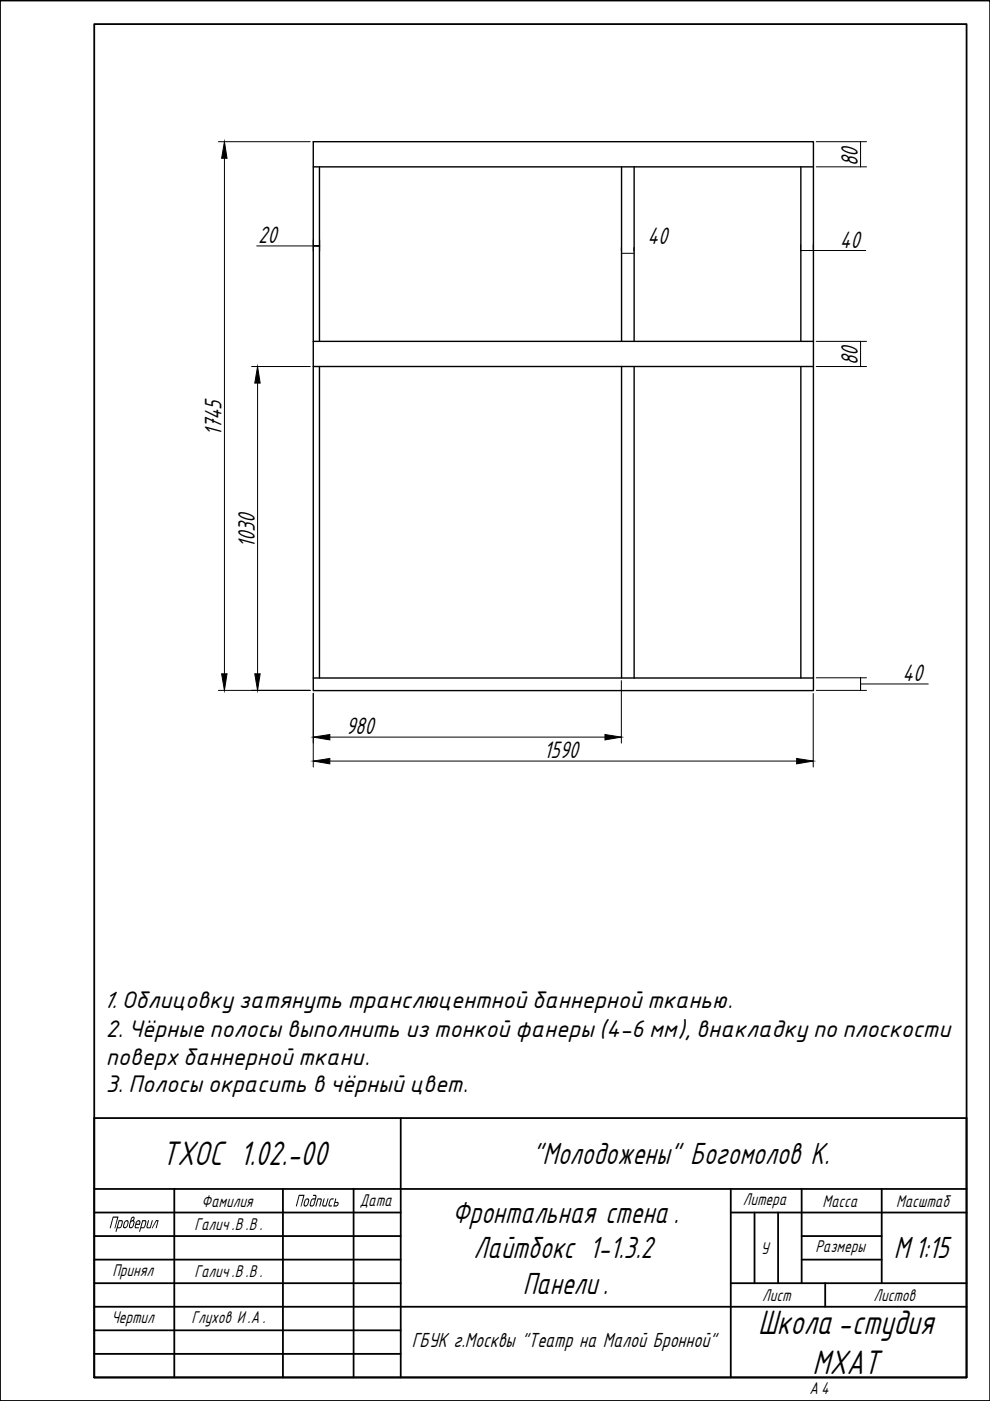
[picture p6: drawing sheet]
<svg xmlns="http://www.w3.org/2000/svg" width="210mm" height="297mm" viewBox="0 0 210 297" stroke-linecap="round" stroke-linejoin="round" font-family="sans-serif">
<defs><g id="words">
<g font-size="8">
<text x="34.3" y="247.1">ТХОС 1.02.-00</text>
<text x="160.7" y="282.9">Школа-студия</text>
<text x="172.3" y="291.2">МХАТ</text>
</g>
<g font-size="7.2">
<text x="112.9" y="246.8">&quot;Молодожены&quot; Богомолов К.</text>
<text x="95.9" y="259.3">Фронтальная стена.</text>
<text x="100.4" y="266.8">Лайтбокс 1-1.3.2</text>
<text x="189.5" y="266.8">М1:15</text>
<text x="110.8" y="274.3">Панели.</text>
</g>
<g font-size="5.6">
<text x="181.9" y="35.2" transform="rotate(-90 181.9 35.2)">80</text>
<text x="54.7" y="51.5">20</text>
<text x="137.3" y="51.8">40</text>
<text x="178.1" y="52.5">40</text>
<text x="181.9" y="77.5" transform="rotate(-90 181.9 77.5)">80</text>
<text x="46.9" y="92.4" transform="rotate(-90 46.9 92.4)">1745</text>
<text x="54" y="116.1" transform="rotate(-90 54 116.1)">1030</text>
<text x="191.3" y="144.4">40</text>
<text x="73.4" y="155.7">980</text>
<text x="115.3" y="160.8">1590</text>
</g>
<g font-size="4.9">
<text x="21.8" y="213.8">1. Облицовку затянуть транслюцентной баннерной тканью.</text>
<text x="22.4" y="219.9">2. Чёрные полосы выполнить из тонкой фанеры (4-6 мм), внакладку по плоскости</text>
<text x="22.4" y="225.7">поверх баннерной ткани.</text>
<text x="22.4" y="231.6">3. Полосы окрасить в чёрный цвет.</text>
</g>
<text font-size="4.8" x="87.3" y="285.6">ГБУК г.Москвы &quot;Театр на Малой Бронной&quot;</text>
<g font-size="4">
<text x="42.8" y="255.8">Фамилия</text>
<text x="62.5" y="255.8">Подпись</text>
<text x="76.3" y="255.6">Дата</text>
<text x="157.5" y="255.4">Литера</text>
<text x="174.4" y="255.8">Масса</text>
<text x="190" y="255.8">Масштаб</text>
<text x="23" y="260.4">Проверил</text>
<text x="41.2" y="260.8">Галич.В .В .</text>
<text x="161.3" y="265.8">У</text>
<text x="172.9" y="265.5">Размеры</text>
<text x="23.8" y="270.5">Принял</text>
<text x="41.2" y="270.8">Галич.В .В .</text>
<text x="161.6" y="275.8">Лист</text>
<text x="185.2" y="275.8">Листов</text>
<text x="23.6" y="280.4">Чертил</text>
<text x="40.6" y="280.4">Глухов И.А.</text>
<text x="171.6" y="295.6">А 4</text>
</g>
</g></defs>
<!-- layer: 0 -->
<g fill="none" stroke="#000" stroke-width=".3">
<path d="M66.4 30h106.1v116.4h-106.1zM66.4 35.4h106.1M67.7 35.4v37M131.8 35.4v37M134.5 35.4v37M169.8 35.4v37M66.4 77.7h106.1M66.4 72.4h106.1M67.7 77.7v66M131.8 77.7v66M134.5 77.7v66M169.8 77.7v66"/>
<path d="M66.4 143.7h106.1"/>
</g>
<g fill="none" stroke="#000" stroke-width=".38">
<path d="M0 .1h209.9v296.9h-209.9zM20 5.1h184.9v286.9h-184.9zM20 237.1h184.9v54.9h-184.9zM85 237.1v54.9M20 252.1h184.9M20 257.1h65M37 252.1v39.9M60 252.1v39.9M75 252.1v39.9M154.9 257.1h50M154.9 252.1v39.9M160 257.1v15"/>
<path d="M165 257.1v15M170 252.1v20M186.9 252.1v20M20 262.1h65M20 267.1h65M20 272.1h65M20 277.1h184.9M154.9 272.1h50M170 262.1h16.9M170 267.1h16.9M175 272.1v5M20 282.1h65"/>
<path d="M20 287h65"/>
</g>
<g fill="#000">
<path d="M31.4 258.8l.2-.1-.4 1.3 .2 .2h.4l.4-1.4 .2-.1-.5 1.7h-.7l-.1-.1zM33.1 258.7h.5l-.4 1.6-.2 .1 .4-1.5h-.3l-.7 1.5h-.2zM68.7 254.1h.1v.1l-.3 1.3 .5 .1 .4-1.4 .2-.1-.4 1.7h-.7l-.2-.2zM69.9 254.3l.3-.2h.6l-.1 .2h-.5l-.1 .2-.3 1 .5 .1v.2h-.5l-.2-.2z"/>
<path d="M30.1 258.7h.8l.1 .2v.3l-.3 1-.3 .2h-.5l-.2 .7-.2 .1zM30.3 258.9l-.3 1.3 .6-.2 .2-1z"/>
<path d="M71.1 254.2l.2-.1-.2 .7h.6l.1 .5-.4 .5h-.7zM71 255l-.1 .6h.5l.2-.5z"/>
</g>
<g fill="none" stroke="#000" stroke-width=".21">
<path d="M46.3 30h19.5M47.6 33.6v109.3M173.1 30h10.6M173.1 35.4h10.6M182.5 30v5.4M54.4 52.1h12M66.4 50.9v2.3M67.8 52.1h-1.4h1.4M67.8 50.9v2.3M131.7 52.5v.7M131.7 53.7h2.7M134.4 52.5v.7"/>
<path d="M169.8 53.1h2.6h-2.6M169.8 51.9v1.3M172.4 51.9v1M172.4 53.1h11.2M53.3 77.7h12.5M173.1 77.7h10.6M173.1 72.4h10.6M182.5 72.4v5.3M54.6 81.2v61.7M46.3 146.4h19.5M66.4 147v15.6M69.9 156.3h58.4"/>
<path d="M131.7 144.3v13.3M172.4 147v15.6M173.1 146.4h10.6M173.1 143.7h10.6M182.5 145h14.3M182.5 146.4v-2.7v2.7M69.9 161.4h99"/>
</g>
<path d="M47.6 30l.5 3.6h-1.1zM54.6 77.7l.6 3.5h-1.2zM47 142.9h1.1l-.5 3.5zM54 142.9h1.2l-.6 3.5zM66.4 156.3l3.5-.6v1.2zM128.3 155.7l3.4 .6-3.4 .6zM66.4 161.4l3.5-.6v1.2zM168.9 160.8l3.5 .6-3.5 .6z" fill="#000" stroke="#000" stroke-width=".21"/>
<use href="#words"/>
</svg>
